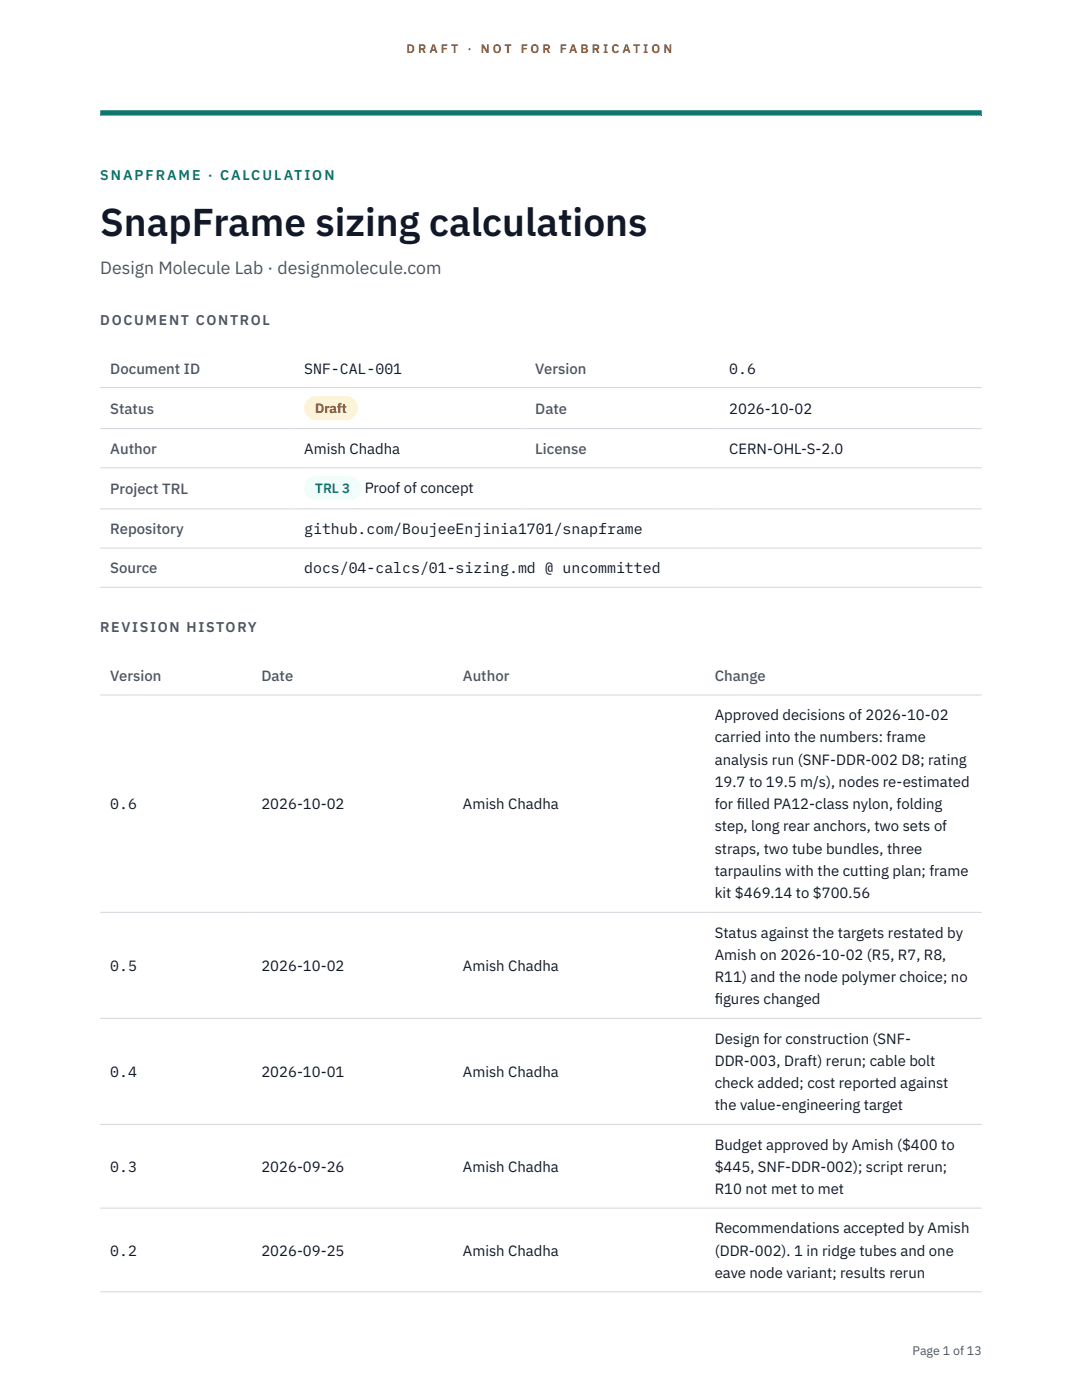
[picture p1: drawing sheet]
<svg xmlns="http://www.w3.org/2000/svg" width="216mm" height="279mm" viewBox="0 0 216 279" stroke-linecap="round" stroke-linejoin="round" font-family="sans-serif">
<defs><g id="words">
<text font-size="7.8" fill="#111827" x="20" y="47.1">SnapFrame sizing calculations</text>
<text font-size="3.5" fill="#4b5563" x="20" y="54.6">Design Molecule Lab · designmolecule.com</text>
<g font-size="3" fill="#4b5563">
<text x="22" y="74.5">Document ID</text>
<text x="106.8" y="74.5">Version</text>
<text x="22" y="82.6">Status</text>
<text x="106.8" y="82.6">Date</text>
<text x="22" y="90.6">Author</text>
<text x="106.8" y="90.6">License</text>
<text x="22" y="98.6">Project TRL</text>
<text x="22" y="106.6">Repository</text>
<text x="22" y="114.4">Source</text>
<text x="22" y="135.9">Version</text>
<text x="52.2" y="135.9">Date</text>
<text x="92.4" y="135.9">Author</text>
<text x="142.6" y="135.9">Change</text>
</g>
<g font-size="3" fill="#111827">
<text x="60.7" y="74.5">SNF-CAL-001</text>
<text x="145.5" y="74.5">0.6</text>
<text x="145.5" y="82.6">2026-10-02</text>
<text x="60.7" y="90.6">Amish Chadha</text>
<text x="145.5" y="90.6">CERN-OHL-S-2.0</text>
<text x="72.8" y="98.5">Proof of concept</text>
<text x="60.7" y="106.6">github.com/BoujeeEnjinia1701/snapframe</text>
<text x="60.7" y="114.4">docs/04-calcs/01-sizing.md @ uncommitted</text>
<text x="142.6" y="143.7">Approved decisions of 2026-10-02</text>
<text x="142.6" y="148.2">carried into the numbers: frame</text>
<text x="142.6" y="152.6">analysis run (SNF-DDR-002 D8; rating</text>
<text x="22" y="161.5">0.6</text>
<text x="52.2" y="161.5">2026-10-02</text>
<text x="92.4" y="161.5">Amish Chadha</text>
<text x="142.6" y="157.1">19.7 to 19.5 m/s), nodes re-estimated</text>
<text x="142.6" y="161.5">for f</text>
<text x="147" y="161.5">illed PA12-class nylon, folding</text>
<text x="142.6" y="165.9">step, long rear anchors, two sets of</text>
<text x="142.6" y="170.4">straps, two tube bundles, three</text>
<text x="142.6" y="174.8">tarpaulins with the cutting plan; frame</text>
<text x="142.6" y="179.3">kit $469.14 to $700.56</text>
<text x="142.6" y="187.1">Status against the targets restated by</text>
<text x="142.6" y="191.5">Amish on 2026-10-02 (R5, R7, R8,</text>
<text x="22" y="193.8">0.5</text>
<text x="52.2" y="193.8">2026-10-02</text>
<text x="92.4" y="193.8">Amish Chadha</text>
<text x="142.6" y="196">R11) and the node polymer choice; no</text>
<text x="142.6" y="200.4">f</text>
<text x="142.6" y="200.4">igures changed</text>
<text x="142.6" y="208.3">Design for construction (SNF-</text>
<text x="22" y="214.9">0.4</text>
<text x="52.2" y="214.9">2026-10-01</text>
<text x="92.4" y="214.9">Amish Chadha</text>
<text x="142.6" y="212.7">DDR-003, Draft) rerun; cable bolt</text>
<text x="142.6" y="217.1">check added; cost reported against</text>
<text x="142.6" y="221.6">the value-engineering target</text>
<text x="22" y="233.9">0.3</text>
<text x="52.2" y="233.9">2026-09-26</text>
<text x="92.4" y="233.9">Amish Chadha</text>
<text x="142.6" y="229.4">Budget approved by Amish ($400 to</text>
<text x="142.6" y="233.9">$445, SNF-DDR-002); script rerun;</text>
<text x="142.6" y="238.3">R10 not met to met</text>
<text x="22" y="250.6">0.2</text>
<text x="52.2" y="250.6">2026-09-25</text>
<text x="92.4" y="250.6">Amish Chadha</text>
<text x="142.6" y="246.1">Recommendations accepted by Amish</text>
<text x="142.6" y="250.6">(DDR-002). 1 in ridge tubes and one</text>
<text x="142.6" y="255">eave node variant; results rerun</text>
</g>
<text font-size="2.8" fill="#0f766e" x="20" y="36">SNAPFRAME · CALCULATION</text>
<g font-size="2.8" fill="#4b5563">
<text x="20" y="64.8">DOCUMENT CONTROL</text>
<text x="20" y="126.2">REVISION HISTORY</text>
</g>
<text font-size="2.7" fill="#92400e" x="62.9" y="82.5">Draft</text>
<text font-size="2.7" fill="#0f766e" x="62.9" y="98.5">TRL 3</text>
<g font-size="2.5" fill="#b45309">
<text x="81.1" y="10.5">D R A F T</text>
<text x="93.3" y="10.5">·</text>
<text x="95.9" y="10.5">N O T</text>
<text x="103.9" y="10.5">F O R</text>
<text x="111.7" y="10.5">F A B R I C A T I O N</text>
</g>
<text font-size="2.5" fill="#4b5563" x="182.1" y="270.3">Page 1 of 13</text>
</g></defs>
<path d="M20 23.1h175.9zM20 22h175.9v1.1h-175.9z" fill-rule="evenodd" fill="#0f766e"/>
<path d="M20 77.3h175.9M20 85.5h175.9M20 93.4h175.9M20 101.6h175.9M20 109.4h175.9M20 117.2h175.9M20 138.7h175.9M20 182.1h175.9M20 203.2h175.9M20 224.4h175.9M20 241.1h175.9M20 257.8h175.9" fill="none" stroke="#d1d5db" stroke-width=".2"/>
<path d="M60.7 79h10.7v4.9h-10.7z" fill="#fef3c7"/>
<path d="M60.7 95.1h11.4v4.8h-11.4z" fill="#f0fdfa"/>
<use href="#words"/>
</svg>
